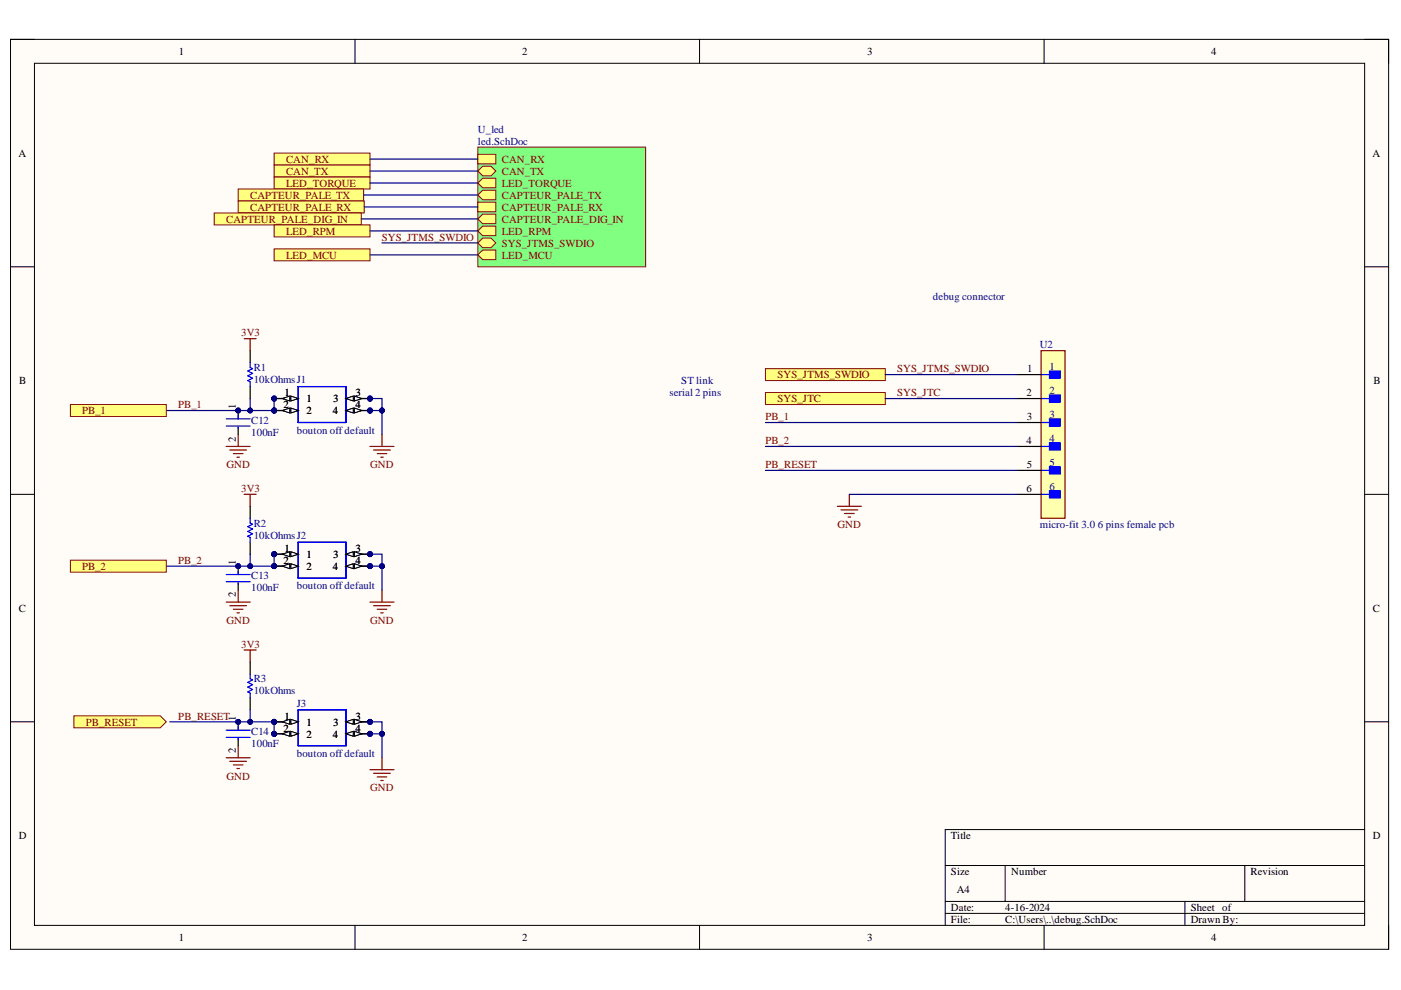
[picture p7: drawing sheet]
<svg xmlns="http://www.w3.org/2000/svg" width="297mm" height="210mm" viewBox="0 0 297 210" stroke-linecap="round" stroke-linejoin="round" font-family="sans-serif">
<defs><g id="words">
<g font-size="2.3">
<text x="37.9" y="11.7">1</text>
<text x="110.7" y="11.7">2</text>
<text x="183.9" y="11.7">3</text>
<text x="256.8" y="11.7">4</text>
<text x="3.9" y="33.3">A</text>
<text x="291" y="33.3">A</text>
<text x="4.1" y="81.5">B</text>
<text x="60.3" y="84">1</text>
<text x="75.4" y="84">3</text>
<text x="217.6" y="84">2</text>
<text x="217.8" y="78.9">1</text>
<text x="291.2" y="81.5">B</text>
<text x="50" y="86.8" transform="rotate(-90 50 86.8)">1</text>
<text x="60.1" y="86.5">2</text>
<text x="65" y="85.3">1</text>
<text x="65" y="87.8">2</text>
<text x="70.5" y="87.8">4</text>
<text x="70.6" y="85.3">3</text>
<text x="75.4" y="86.5">4</text>
<text x="217.7" y="89.1">3</text>
<text x="50" y="93.7" transform="rotate(-90 50 93.7)">2</text>
<text x="217.6" y="94.2">4</text>
<text x="217.7" y="99.3">5</text>
<text x="217.6" y="104.4">6</text>
<text x="50" y="119.8" transform="rotate(-90 50 119.8)">1</text>
<text x="60.1" y="119.6">2</text>
<text x="60.3" y="117">1</text>
<text x="65" y="118.3">1</text>
<text x="70.6" y="118.3">3</text>
<text x="75.4" y="117">3</text>
<text x="75.4" y="119.6">4</text>
<text x="65" y="120.8">2</text>
<text x="70.5" y="120.8">4</text>
<text x="4" y="129.7">C</text>
<text x="50" y="126.7" transform="rotate(-90 50 126.7)">2</text>
<text x="291.1" y="129.7">C</text>
<text x="50" y="152.8" transform="rotate(-90 50 152.8)">1</text>
<text x="60.1" y="155.1">2</text>
<text x="60.3" y="152.6">1</text>
<text x="65" y="153.9">1</text>
<text x="70.6" y="153.9">3</text>
<text x="75.4" y="152.6">3</text>
<text x="75.4" y="155.1">4</text>
<text x="50" y="159.7" transform="rotate(-90 50 159.7)">2</text>
<text x="65" y="156.4">2</text>
<text x="70.5" y="156.4">4</text>
<text x="4" y="178">D</text>
<text x="201.6" y="178">Title</text>
<text x="291.1" y="178">D</text>
<text x="201.6" y="185.6">Size</text>
<text x="214.4" y="185.6">Number</text>
<text x="265.1" y="185.6">Revision</text>
<text x="202.9" y="189.4">A4</text>
<text x="201.6" y="193.2">Date:</text>
<text x="201.6" y="195.7">File:</text>
<text x="213.1" y="193.2">4-16-2024</text>
<text x="213.1" y="195.7">C:\Users\..\debug.SchDoc</text>
<text x="252.4" y="193.2">Sheet of</text>
<text x="252.4" y="195.7">Drawn By:</text>
<text x="37.9" y="199.5">1</text>
<text x="110.7" y="199.5">2</text>
<text x="183.9" y="199.5">3</text>
<text x="256.8" y="199.5">4</text>
</g>
<g font-size="2.3" fill="#000080">
<text x="101.3" y="28.1">U_led</text>
<text x="101.3" y="30.8">led.SchDoc</text>
<text x="197.8" y="63.7">debug connector</text>
<text x="220.5" y="73.8">U2</text>
<text x="53.8" y="78.7">R1</text>
<text x="53.8" y="81.2">10kOhmsJ1</text>
<text x="141.9" y="84">serial 2 pins</text>
<text x="144.4" y="81.5">ST link</text>
<text x="222.5" y="78.4">1</text>
<text x="222.5" y="83.5">2</text>
<text x="53.3" y="89.9">C12</text>
<text x="222.5" y="88.5">3</text>
<text x="53.3" y="92.4">100nF</text>
<text x="62.9" y="91.9">bouton offdefault</text>
<text x="222.5" y="93.7">4</text>
<text x="222.5" y="98.8">5</text>
<text x="222.5" y="103.8">6</text>
<text x="53.8" y="111.7">R2</text>
<text x="220.5" y="112">micro-fit 3.0</text>
<text x="232.7" y="112">6 pins female pcb</text>
<text x="53.8" y="114.2">10kOhmsJ2</text>
<text x="53.3" y="122.9">C13</text>
<text x="53.3" y="125.4">100nF</text>
<text x="62.9" y="124.9">bouton offdefault</text>
<text x="53.8" y="144.7">R3</text>
<text x="53.8" y="147.2">10kOhms</text>
<text x="62.9" y="149.8">J3</text>
<text x="53.3" y="155.9">C14</text>
<text x="53.3" y="158.4">100nF</text>
<text x="62.9" y="160.5">bouton offdefault</text>
</g>
<g font-size="2.3" fill="#800000">
<text x="60.6" y="34.6">CAN_RX</text>
<text x="106.4" y="34.6">CAN_RX</text>
<text x="60.6" y="37.1">CAN_TX</text>
<text x="60.6" y="39.6">LED_TORQUE</text>
<text x="106.4" y="37.1">CAN_TX</text>
<text x="106.4" y="39.6">LED_TORQUE</text>
<text x="48" y="47.2">CAPTEUR_PALE_DIG_IN</text>
<text x="53" y="42.2">CAPTEUR_PALE_TX</text>
<text x="53" y="44.7">CAPTEUR_PALE_RX</text>
<text x="106.4" y="42.2">CAPTEUR_PALE_TX</text>
<text x="106.4" y="44.7">CAPTEUR_PALE_RX</text>
<text x="106.4" y="47.2">CAPTEUR_PALE_DIG_IN</text>
<text x="60.6" y="49.8">LED_RPM</text>
<text x="80.9" y="51">SYS_JTMS_SWDIO</text>
<text x="106.4" y="49.8">LED_RPM</text>
<text x="106.4" y="52.3">SYS_JTMS_SWDIO</text>
<text x="60.6" y="54.8">LED_MCU</text>
<text x="106.4" y="54.8">LED_MCU</text>
<text x="51.2" y="71.3">3V3</text>
<text x="164.8" y="80.2">SYS_JTMS_SWDIO</text>
<text x="190.2" y="78.9">SYS_JTMS_SWDIO</text>
<text x="190.2" y="84">SYS_JTC</text>
<text x="17.4" y="87.8">PB_1</text>
<text x="37.8" y="86.5">PB_1</text>
<text x="162.3" y="89.1">PB_1</text>
<text x="164.8" y="85.3">SYS_JTC</text>
<text x="162.3" y="94.2">PB_2</text>
<text x="48" y="99.3">GND</text>
<text x="78.5" y="99.3">GND</text>
<text x="162.3" y="99.3">PB_RESET</text>
<text x="51.2" y="104.4">3V3</text>
<text x="177.6" y="112">GND</text>
<text x="37.8" y="119.6">PB_2</text>
<text x="17.4" y="120.8">PB_2</text>
<text x="48" y="132.2">GND</text>
<text x="51.2" y="137.3">3V3</text>
<text x="78.5" y="132.2">GND</text>
<text x="18.2" y="153.9">PB_RESET</text>
<text x="37.8" y="152.6">PB_RESET</text>
<text x="48" y="165.3">GND</text>
<text x="78.5" y="167.8">GND</text>
</g>
</g></defs>
<path d="M2.2 8.3h292.2v193h-292.2z" fill-rule="evenodd" fill="#fffcf8"/>
<path d="M2.2 8.3h292.2v193h-292.2z" fill="none" stroke="#000" stroke-width=".21"/>
<path d="M7.3 13.4h282v182.8h-282z" fill-rule="evenodd" fill="#fffcf8"/>
<g fill="none" stroke="#000" stroke-width=".21">
<path d="M2.2 8.3h5.1M7.3 13.4h282v182.8h-282zM75.3 8.3v5.1M148.3 8.3v5.1M221.4 8.3v5.1M289.3 8.3h5.1v5.1M2.2 56.6h5.1M289.3 56.6h5.1M2.2 104.8h5.1M289.3 104.8h5.1M2.2 153h5.1M289.3 153h5.1"/>
<path d="M289.3 175.9h-88.9v20.3M75.3 196.2v5.1M148.3 196.2v5.1M200.4 183.5h88.9M200.4 191.1h88.9M200.4 193.7h88.9M213.1 183.5v7.6M221.4 196.2v5.1M251.2 191.1v5.1M263.9 183.5v7.6M294.4 196.2v5.1"/>
</g>
<path d="M101.3 31.2h35.6v25.4h-35.6z" fill-rule="evenodd" fill="#80ff80"/>
<path d="M101.3 31.2h35.6v25.4h-35.6z" fill="none" stroke="#800000" stroke-width=".21"/>
<path d="M101.3 32.7h3.8v2h-3.8z" fill-rule="evenodd" fill="#ffff80"/>
<path d="M101.3 32.7h3.8v2h-3.8z" fill="none" stroke="#800000" stroke-width=".21"/>
<path d="M101.3 36.3l1-1h1.8l1 1-1 1h-1.8z" fill-rule="evenodd" fill="#ffff80"/>
<path d="M101.3 36.3l1-1h1.8l1 1-1 1h-1.8z" fill="none" stroke="#800000" stroke-width=".21"/>
<path d="M101.3 38.8l1-1h2.8v2h-2.8z" fill-rule="evenodd" fill="#ffff80"/>
<path d="M101.3 38.8l1-1h2.8v2h-2.8z" fill="none" stroke="#800000" stroke-width=".21"/>
<path d="M101.3 41.3l1-1h2.8v2.1h-2.8z" fill-rule="evenodd" fill="#ffff80"/>
<path d="M101.3 41.3l1-1h2.8v2.1h-2.8z" fill="none" stroke="#800000" stroke-width=".21"/>
<path d="M101.3 42.9h3.8v2h-3.8z" fill-rule="evenodd" fill="#ffff80"/>
<path d="M101.3 42.9h3.8v2h-3.8z" fill="none" stroke="#800000" stroke-width=".21"/>
<path d="M101.3 46.4l1-1h2.8v2h-2.8z" fill-rule="evenodd" fill="#ffff80"/>
<path d="M101.3 46.4l1-1h2.8v2h-2.8z" fill="none" stroke="#800000" stroke-width=".21"/>
<path d="M101.3 49l1-1.1h2.8v2.1h-2.8z" fill-rule="evenodd" fill="#ffff80"/>
<path d="M101.3 49l1-1.1h2.8v2.1h-2.8z" fill="none" stroke="#800000" stroke-width=".21"/>
<path d="M101.3 51.5l1-1h1.8l1 1-1 1h-1.8z" fill-rule="evenodd" fill="#ffff80"/>
<path d="M101.3 51.5l1-1h1.8l1 1-1 1h-1.8z" fill="none" stroke="#800000" stroke-width=".21"/>
<path d="M101.3 54l1-1h2.8v2.1h-2.8z" fill-rule="evenodd" fill="#ffff80"/>
<path d="M101.3 54l1-1h2.8v2.1h-2.8z" fill="none" stroke="#800000" stroke-width=".21"/>
<path d="M51.8 137.8h2.5M53 137.8v2.5M50.5 158.1v2.6M48 160.7h5M48.7 161.4h3.6M49.5 162.2h2M50.2 162.9h.6" fill="none" stroke="#800000" stroke-width=".25"/>
<circle cx="50.5" cy="153" r=".51" fill="#000080"/>
<circle cx="50.5" cy="153" r=".51" fill="none" stroke="#000080" stroke-width=".21"/>
<path d="M50.5 153v1.8" fill="none" stroke="#000" stroke-width=".25"/>
<circle cx="50.5" cy="153" r=".51" fill="#000080"/>
<circle cx="50.5" cy="153" r=".51" fill="none" stroke="#000080" stroke-width=".21"/>
<path d="M50.5 156.6v1.5" fill="none" stroke="#000" stroke-width=".25"/>
<path d="M48 154.8h5M48 156.3h5M50.5 154.1v.7M50.5 156.6v.3" fill="none" stroke="#00f" stroke-width=".25"/>
<circle cx="58.1" cy="153" r=".51" fill="#000080"/>
<circle cx="58.1" cy="153" r=".51" fill="none" stroke="#000080" stroke-width=".21"/>
<circle cx="78.4" cy="153" r=".51" fill="#000080"/>
<circle cx="78.4" cy="153" r=".51" fill="none" stroke="#000080" stroke-width=".21"/>
<circle cx="58.1" cy="155.6" r=".51" fill="#000080"/>
<circle cx="58.1" cy="155.6" r=".51" fill="none" stroke="#000080" stroke-width=".21"/>
<circle cx="78.4" cy="155.6" r=".51" fill="#000080"/>
<circle cx="78.4" cy="155.6" r=".51" fill="none" stroke="#000080" stroke-width=".21"/>
<circle cx="58.1" cy="153" r=".51" fill="#000080"/>
<circle cx="58.1" cy="153" r=".51" fill="none" stroke="#000080" stroke-width=".21"/>
<circle cx="78.4" cy="153" r=".51" fill="#000080"/>
<circle cx="78.4" cy="153" r=".51" fill="none" stroke="#000080" stroke-width=".21"/>
<circle cx="58.1" cy="155.6" r=".51" fill="#000080"/>
<circle cx="58.1" cy="155.6" r=".51" fill="none" stroke="#000080" stroke-width=".21"/>
<circle cx="78.4" cy="155.6" r=".51" fill="#000080"/>
<circle cx="78.4" cy="155.6" r=".51" fill="none" stroke="#000080" stroke-width=".21"/>
<path d="M63.2 150.5h10.2v7.6h-10.2z" fill="none" stroke="#00f" stroke-width=".25"/>
<path d="M58.1 153h5.1" fill="none" stroke="#000" stroke-width=".25"/>
<path d="M61.7 152.5l1.5 .5-1.5 .6z" fill="#f8fcff"/>
<path d="M61.7 152.5l1.5 .5-1.5 .6z" fill="none" stroke="#000" stroke-width=".21"/>
<path d="M59.9 153l1.5-.5v1.1z" fill="#f8fcff"/>
<path d="M59.9 153l1.5-.5v1.1z" fill="none" stroke="#000" stroke-width=".21"/>
<circle cx="58.1" cy="153" r=".51" fill="#000080"/>
<circle cx="58.1" cy="153" r=".51" fill="none" stroke="#000080" stroke-width=".21"/>
<path d="M73.4 153h5" fill="none" stroke="#000" stroke-width=".25"/>
<path d="M73.4 153l1.5-.5v1.1z" fill="#f8fcff"/>
<path d="M73.4 153l1.5-.5v1.1z" fill="none" stroke="#000" stroke-width=".21"/>
<path d="M75.1 152.5l1.6 .5-1.6 .6z" fill="#f8fcff"/>
<path d="M75.1 152.5l1.6 .5-1.6 .6z" fill="none" stroke="#000" stroke-width=".21"/>
<circle cx="78.4" cy="153" r=".51" fill="#000080"/>
<circle cx="78.4" cy="153" r=".51" fill="none" stroke="#000080" stroke-width=".21"/>
<path d="M58.1 155.6h5.1" fill="none" stroke="#000" stroke-width=".25"/>
<path d="M61.7 155.1l1.5 .5-1.5 .5z" fill="#f8fcff"/>
<path d="M61.7 155.1l1.5 .5-1.5 .5z" fill="none" stroke="#000" stroke-width=".21"/>
<path d="M59.9 155.6l1.5-.5v1z" fill="#f8fcff"/>
<path d="M59.9 155.6l1.5-.5v1z" fill="none" stroke="#000" stroke-width=".21"/>
<circle cx="58.1" cy="155.6" r=".51" fill="#000080"/>
<circle cx="58.1" cy="155.6" r=".51" fill="none" stroke="#000080" stroke-width=".21"/>
<path d="M73.4 155.6h5" fill="none" stroke="#000" stroke-width=".25"/>
<path d="M73.4 155.6l1.5-.5v1z" fill="#f8fcff"/>
<path d="M73.4 155.6l1.5-.5v1z" fill="none" stroke="#000" stroke-width=".21"/>
<path d="M75.1 155.1l1.6 .5-1.6 .5z" fill="#f8fcff"/>
<path d="M75.1 155.1l1.6 .5-1.6 .5z" fill="none" stroke="#000" stroke-width=".21"/>
<circle cx="78.4" cy="155.6" r=".51" fill="#000080"/>
<circle cx="78.4" cy="155.6" r=".51" fill="none" stroke="#000080" stroke-width=".21"/>
<path d="M63.2 150.5h10.2v7.6h-10.2z" fill="none" stroke="#00f" stroke-width=".25"/>
<path d="M58.1 153h5.1" fill="none" stroke="#000" stroke-width=".25"/>
<path d="M61.7 152.5l1.5 .5-1.5 .6z" fill="#f8fcff"/>
<path d="M61.7 152.5l1.5 .5-1.5 .6z" fill="none" stroke="#000" stroke-width=".21"/>
<path d="M59.9 153l1.5-.5v1.1z" fill="#f8fcff"/>
<path d="M59.9 153l1.5-.5v1.1z" fill="none" stroke="#000" stroke-width=".21"/>
<circle cx="58.1" cy="153" r=".51" fill="#000080"/>
<circle cx="58.1" cy="153" r=".51" fill="none" stroke="#000080" stroke-width=".21"/>
<path d="M73.4 153h5" fill="none" stroke="#000" stroke-width=".25"/>
<path d="M73.4 153l1.5-.5v1.1z" fill="#f8fcff"/>
<path d="M73.4 153l1.5-.5v1.1z" fill="none" stroke="#000" stroke-width=".21"/>
<path d="M75.1 152.5l1.6 .5-1.6 .6z" fill="#f8fcff"/>
<path d="M75.1 152.5l1.6 .5-1.6 .6z" fill="none" stroke="#000" stroke-width=".21"/>
<circle cx="78.4" cy="153" r=".51" fill="#000080"/>
<circle cx="78.4" cy="153" r=".51" fill="none" stroke="#000080" stroke-width=".21"/>
<path d="M58.1 155.6h5.1" fill="none" stroke="#000" stroke-width=".25"/>
<path d="M61.7 155.1l1.5 .5-1.5 .5z" fill="#f8fcff"/>
<path d="M61.7 155.1l1.5 .5-1.5 .5z" fill="none" stroke="#000" stroke-width=".21"/>
<path d="M59.9 155.6l1.5-.5v1z" fill="#f8fcff"/>
<path d="M59.9 155.6l1.5-.5v1z" fill="none" stroke="#000" stroke-width=".21"/>
<circle cx="58.1" cy="155.6" r=".51" fill="#000080"/>
<circle cx="58.1" cy="155.6" r=".51" fill="none" stroke="#000080" stroke-width=".21"/>
<path d="M73.4 155.6h5" fill="none" stroke="#000" stroke-width=".25"/>
<path d="M73.4 155.6l1.5-.5v1z" fill="#f8fcff"/>
<path d="M73.4 155.6l1.5-.5v1z" fill="none" stroke="#000" stroke-width=".21"/>
<path d="M75.1 155.1l1.6 .5-1.6 .5z" fill="#f8fcff"/>
<path d="M75.1 155.1l1.6 .5-1.6 .5z" fill="none" stroke="#000" stroke-width=".21"/>
<circle cx="78.4" cy="155.6" r=".51" fill="#000080"/>
<circle cx="78.4" cy="155.6" r=".51" fill="none" stroke="#000080" stroke-width=".21"/>
<path d="M51.8 104.8h2.5M53 104.8v2.5M48 127.7h5M48.7 128.4h3.6M49.5 129.2h2M50.2 129.9h.6M50.5 125.1v2.6M78.4 163.2h5.1M79.2 164h3.6M80 164.7h2M80.7 165.5h.5M81 160.7v2.5" fill="none" stroke="#800000" stroke-width=".25"/>
<circle cx="50.5" cy="120" r=".51" fill="#000080"/>
<circle cx="50.5" cy="120" r=".51" fill="none" stroke="#000080" stroke-width=".21"/>
<path d="M50.5 120v1.8" fill="none" stroke="#000" stroke-width=".25"/>
<circle cx="50.5" cy="120" r=".51" fill="#000080"/>
<circle cx="50.5" cy="120" r=".51" fill="none" stroke="#000080" stroke-width=".21"/>
<path d="M50.5 123.6v1.5" fill="none" stroke="#000" stroke-width=".25"/>
<path d="M48 121.8h5M48 123.3h5M50.5 121.1v.7M50.5 123.6v.3" fill="none" stroke="#00f" stroke-width=".25"/>
<circle cx="58.1" cy="117.5" r=".51" fill="#000080"/>
<circle cx="58.1" cy="117.5" r=".51" fill="none" stroke="#000080" stroke-width=".21"/>
<circle cx="78.4" cy="117.5" r=".51" fill="#000080"/>
<circle cx="78.4" cy="117.5" r=".51" fill="none" stroke="#000080" stroke-width=".21"/>
<circle cx="58.1" cy="120" r=".51" fill="#000080"/>
<circle cx="58.1" cy="120" r=".51" fill="none" stroke="#000080" stroke-width=".21"/>
<circle cx="78.4" cy="120" r=".51" fill="#000080"/>
<circle cx="78.4" cy="120" r=".51" fill="none" stroke="#000080" stroke-width=".21"/>
<circle cx="58.1" cy="117.5" r=".51" fill="#000080"/>
<circle cx="58.1" cy="117.5" r=".51" fill="none" stroke="#000080" stroke-width=".21"/>
<circle cx="78.4" cy="117.5" r=".51" fill="#000080"/>
<circle cx="78.4" cy="117.5" r=".51" fill="none" stroke="#000080" stroke-width=".21"/>
<circle cx="58.1" cy="120" r=".51" fill="#000080"/>
<circle cx="58.1" cy="120" r=".51" fill="none" stroke="#000080" stroke-width=".21"/>
<circle cx="78.4" cy="120" r=".51" fill="#000080"/>
<circle cx="78.4" cy="120" r=".51" fill="none" stroke="#000080" stroke-width=".21"/>
<path d="M63.2 115h10.2v7.6h-10.2z" fill="none" stroke="#00f" stroke-width=".25"/>
<path d="M58.1 117.5h5.1" fill="none" stroke="#000" stroke-width=".25"/>
<path d="M61.7 117l1.5 .5-1.5 .5z" fill="#f8fcff"/>
<path d="M61.7 117l1.5 .5-1.5 .5z" fill="none" stroke="#000" stroke-width=".21"/>
<path d="M59.9 117.5l1.5-.5v1z" fill="#f8fcff"/>
<path d="M59.9 117.5l1.5-.5v1z" fill="none" stroke="#000" stroke-width=".21"/>
<circle cx="58.1" cy="117.5" r=".51" fill="#000080"/>
<circle cx="58.1" cy="117.5" r=".51" fill="none" stroke="#000080" stroke-width=".21"/>
<path d="M73.4 117.5h5" fill="none" stroke="#000" stroke-width=".25"/>
<path d="M73.4 117.5l1.5-.5v1z" fill="#f8fcff"/>
<path d="M73.4 117.5l1.5-.5v1z" fill="none" stroke="#000" stroke-width=".21"/>
<path d="M75.1 117l1.6 .5-1.6 .5z" fill="#f8fcff"/>
<path d="M75.1 117l1.6 .5-1.6 .5z" fill="none" stroke="#000" stroke-width=".21"/>
<circle cx="78.4" cy="117.5" r=".51" fill="#000080"/>
<circle cx="78.4" cy="117.5" r=".51" fill="none" stroke="#000080" stroke-width=".21"/>
<path d="M58.1 120h5.1" fill="none" stroke="#000" stroke-width=".25"/>
<path d="M61.7 119.5l1.5 .5-1.5 .5z" fill="#f8fcff"/>
<path d="M61.7 119.5l1.5 .5-1.5 .5z" fill="none" stroke="#000" stroke-width=".21"/>
<path d="M59.9 120l1.5-.5v1z" fill="#f8fcff"/>
<path d="M59.9 120l1.5-.5v1z" fill="none" stroke="#000" stroke-width=".21"/>
<circle cx="58.1" cy="120" r=".51" fill="#000080"/>
<circle cx="58.1" cy="120" r=".51" fill="none" stroke="#000080" stroke-width=".21"/>
<path d="M73.4 120h5" fill="none" stroke="#000" stroke-width=".25"/>
<path d="M73.4 120l1.5-.5v1z" fill="#f8fcff"/>
<path d="M73.4 120l1.5-.5v1z" fill="none" stroke="#000" stroke-width=".21"/>
<path d="M75.1 119.5l1.6 .5-1.6 .5z" fill="#f8fcff"/>
<path d="M75.1 119.5l1.6 .5-1.6 .5z" fill="none" stroke="#000" stroke-width=".21"/>
<circle cx="78.4" cy="120" r=".51" fill="#000080"/>
<circle cx="78.4" cy="120" r=".51" fill="none" stroke="#000080" stroke-width=".21"/>
<path d="M63.2 115h10.2v7.6h-10.2z" fill="none" stroke="#00f" stroke-width=".25"/>
<path d="M58.1 117.5h5.1" fill="none" stroke="#000" stroke-width=".25"/>
<path d="M61.7 117l1.5 .5-1.5 .5z" fill="#f8fcff"/>
<path d="M61.7 117l1.5 .5-1.5 .5z" fill="none" stroke="#000" stroke-width=".21"/>
<path d="M59.9 117.5l1.5-.5v1z" fill="#f8fcff"/>
<path d="M59.9 117.5l1.5-.5v1z" fill="none" stroke="#000" stroke-width=".21"/>
<circle cx="58.1" cy="117.5" r=".51" fill="#000080"/>
<circle cx="58.1" cy="117.5" r=".51" fill="none" stroke="#000080" stroke-width=".21"/>
<path d="M73.4 117.5h5" fill="none" stroke="#000" stroke-width=".25"/>
<path d="M73.4 117.5l1.5-.5v1z" fill="#f8fcff"/>
<path d="M73.4 117.5l1.5-.5v1z" fill="none" stroke="#000" stroke-width=".21"/>
<path d="M75.1 117l1.6 .5-1.6 .5z" fill="#f8fcff"/>
<path d="M75.1 117l1.6 .5-1.6 .5z" fill="none" stroke="#000" stroke-width=".21"/>
<circle cx="78.4" cy="117.5" r=".51" fill="#000080"/>
<circle cx="78.4" cy="117.5" r=".51" fill="none" stroke="#000080" stroke-width=".21"/>
<path d="M58.1 120h5.1" fill="none" stroke="#000" stroke-width=".25"/>
<path d="M61.7 119.5l1.5 .5-1.5 .5z" fill="#f8fcff"/>
<path d="M61.7 119.5l1.5 .5-1.5 .5z" fill="none" stroke="#000" stroke-width=".21"/>
<path d="M59.9 120l1.5-.5v1z" fill="#f8fcff"/>
<path d="M59.9 120l1.5-.5v1z" fill="none" stroke="#000" stroke-width=".21"/>
<circle cx="58.1" cy="120" r=".51" fill="#000080"/>
<circle cx="58.1" cy="120" r=".51" fill="none" stroke="#000080" stroke-width=".21"/>
<path d="M73.4 120h5" fill="none" stroke="#000" stroke-width=".25"/>
<path d="M73.4 120l1.5-.5v1z" fill="#f8fcff"/>
<path d="M73.4 120l1.5-.5v1z" fill="none" stroke="#000" stroke-width=".21"/>
<path d="M75.1 119.5l1.6 .5-1.6 .5z" fill="#f8fcff"/>
<path d="M75.1 119.5l1.6 .5-1.6 .5z" fill="none" stroke="#000" stroke-width=".21"/>
<circle cx="78.4" cy="120" r=".51" fill="#000080"/>
<circle cx="78.4" cy="120" r=".51" fill="none" stroke="#000080" stroke-width=".21"/>
<path d="M51.8 71.8h2.5M53 71.8v2.5M48 94.7h5M48.7 95.4h3.6M49.5 96.2h2M50.2 96.9h.6M50.5 92.1v2.6M78.4 127.7h5.1M79.2 128.4h3.6M80 129.2h2M80.7 129.9h.5M81 125.1v2.6" fill="none" stroke="#800000" stroke-width=".25"/>
<circle cx="50.5" cy="87" r=".51" fill="#000080"/>
<circle cx="50.5" cy="87" r=".51" fill="none" stroke="#000080" stroke-width=".21"/>
<path d="M50.5 87v1.8" fill="none" stroke="#000" stroke-width=".25"/>
<circle cx="50.5" cy="87" r=".51" fill="#000080"/>
<circle cx="50.5" cy="87" r=".51" fill="none" stroke="#000080" stroke-width=".21"/>
<path d="M50.5 90.6v1.5" fill="none" stroke="#000" stroke-width=".25"/>
<path d="M48 88.8h5M48 90.3h5M50.5 88.1v.7M50.5 90.6v.2" fill="none" stroke="#00f" stroke-width=".25"/>
<circle cx="58.1" cy="84.5" r=".51" fill="#000080"/>
<circle cx="58.1" cy="84.5" r=".51" fill="none" stroke="#000080" stroke-width=".21"/>
<circle cx="78.4" cy="84.5" r=".51" fill="#000080"/>
<circle cx="78.4" cy="84.5" r=".51" fill="none" stroke="#000080" stroke-width=".21"/>
<circle cx="58.1" cy="87" r=".51" fill="#000080"/>
<circle cx="58.1" cy="87" r=".51" fill="none" stroke="#000080" stroke-width=".21"/>
<circle cx="78.4" cy="87" r=".51" fill="#000080"/>
<circle cx="78.4" cy="87" r=".51" fill="none" stroke="#000080" stroke-width=".21"/>
<circle cx="58.1" cy="84.5" r=".51" fill="#000080"/>
<circle cx="58.1" cy="84.5" r=".51" fill="none" stroke="#000080" stroke-width=".21"/>
<circle cx="78.4" cy="84.5" r=".51" fill="#000080"/>
<circle cx="78.4" cy="84.5" r=".51" fill="none" stroke="#000080" stroke-width=".21"/>
<circle cx="58.1" cy="87" r=".51" fill="#000080"/>
<circle cx="58.1" cy="87" r=".51" fill="none" stroke="#000080" stroke-width=".21"/>
<circle cx="78.4" cy="87" r=".51" fill="#000080"/>
<circle cx="78.4" cy="87" r=".51" fill="none" stroke="#000080" stroke-width=".21"/>
<path d="M63.2 82h10.2v7.6h-10.2z" fill="none" stroke="#00f" stroke-width=".25"/>
<path d="M58.1 84.5h5.1" fill="none" stroke="#000" stroke-width=".25"/>
<path d="M61.7 84l1.5 .5-1.5 .5z" fill="#f8fcff"/>
<path d="M61.7 84l1.5 .5-1.5 .5z" fill="none" stroke="#000" stroke-width=".21"/>
<path d="M59.9 84.5l1.5-.5v1z" fill="#f8fcff"/>
<path d="M59.9 84.5l1.5-.5v1z" fill="none" stroke="#000" stroke-width=".21"/>
<circle cx="58.1" cy="84.5" r=".51" fill="#000080"/>
<circle cx="58.1" cy="84.5" r=".51" fill="none" stroke="#000080" stroke-width=".21"/>
<path d="M73.4 84.5h5" fill="none" stroke="#000" stroke-width=".25"/>
<path d="M73.4 84.5l1.5-.5v1z" fill="#f8fcff"/>
<path d="M73.4 84.5l1.5-.5v1z" fill="none" stroke="#000" stroke-width=".21"/>
<path d="M75.1 84l1.6 .5-1.6 .5z" fill="#f8fcff"/>
<path d="M75.1 84l1.6 .5-1.6 .5z" fill="none" stroke="#000" stroke-width=".21"/>
<circle cx="78.4" cy="84.5" r=".51" fill="#000080"/>
<circle cx="78.4" cy="84.5" r=".51" fill="none" stroke="#000080" stroke-width=".21"/>
<path d="M58.1 87h5.1" fill="none" stroke="#000" stroke-width=".25"/>
<path d="M61.7 86.5l1.5 .5-1.5 .5z" fill="#f8fcff"/>
<path d="M61.7 86.5l1.5 .5-1.5 .5z" fill="none" stroke="#000" stroke-width=".21"/>
<path d="M59.9 87l1.5-.5v1z" fill="#f8fcff"/>
<path d="M59.9 87l1.5-.5v1z" fill="none" stroke="#000" stroke-width=".21"/>
<circle cx="58.1" cy="87" r=".51" fill="#000080"/>
<circle cx="58.1" cy="87" r=".51" fill="none" stroke="#000080" stroke-width=".21"/>
<path d="M73.4 87h5" fill="none" stroke="#000" stroke-width=".25"/>
<path d="M73.4 87l1.5-.5v1z" fill="#f8fcff"/>
<path d="M73.4 87l1.5-.5v1z" fill="none" stroke="#000" stroke-width=".21"/>
<path d="M75.1 86.5l1.6 .5-1.6 .5z" fill="#f8fcff"/>
<path d="M75.1 86.5l1.6 .5-1.6 .5z" fill="none" stroke="#000" stroke-width=".21"/>
<circle cx="78.4" cy="87" r=".51" fill="#000080"/>
<circle cx="78.4" cy="87" r=".51" fill="none" stroke="#000080" stroke-width=".21"/>
<path d="M63.2 82h10.2v7.6h-10.2z" fill="none" stroke="#00f" stroke-width=".25"/>
<path d="M58.1 84.5h5.1" fill="none" stroke="#000" stroke-width=".25"/>
<path d="M61.7 84l1.5 .5-1.5 .5z" fill="#f8fcff"/>
<path d="M61.7 84l1.5 .5-1.5 .5z" fill="none" stroke="#000" stroke-width=".21"/>
<path d="M59.9 84.5l1.5-.5v1z" fill="#f8fcff"/>
<path d="M59.9 84.5l1.5-.5v1z" fill="none" stroke="#000" stroke-width=".21"/>
<circle cx="58.1" cy="84.5" r=".51" fill="#000080"/>
<circle cx="58.1" cy="84.5" r=".51" fill="none" stroke="#000080" stroke-width=".21"/>
<path d="M73.4 84.5h5" fill="none" stroke="#000" stroke-width=".25"/>
<path d="M73.4 84.5l1.5-.5v1z" fill="#f8fcff"/>
<path d="M73.4 84.5l1.5-.5v1z" fill="none" stroke="#000" stroke-width=".21"/>
<path d="M75.1 84l1.6 .5-1.6 .5z" fill="#f8fcff"/>
<path d="M75.1 84l1.6 .5-1.6 .5z" fill="none" stroke="#000" stroke-width=".21"/>
<circle cx="78.4" cy="84.5" r=".51" fill="#000080"/>
<circle cx="78.4" cy="84.5" r=".51" fill="none" stroke="#000080" stroke-width=".21"/>
<path d="M58.1 87h5.1" fill="none" stroke="#000" stroke-width=".25"/>
<path d="M61.7 86.5l1.5 .5-1.5 .5z" fill="#f8fcff"/>
<path d="M61.7 86.5l1.5 .5-1.5 .5z" fill="none" stroke="#000" stroke-width=".21"/>
<path d="M59.9 87l1.5-.5v1z" fill="#f8fcff"/>
<path d="M59.9 87l1.5-.5v1z" fill="none" stroke="#000" stroke-width=".21"/>
<circle cx="58.1" cy="87" r=".51" fill="#000080"/>
<circle cx="58.1" cy="87" r=".51" fill="none" stroke="#000080" stroke-width=".21"/>
<path d="M73.4 87h5" fill="none" stroke="#000" stroke-width=".25"/>
<path d="M73.4 87l1.5-.5v1z" fill="#f8fcff"/>
<path d="M73.4 87l1.5-.5v1z" fill="none" stroke="#000" stroke-width=".21"/>
<path d="M75.1 86.5l1.6 .5-1.6 .5z" fill="#f8fcff"/>
<path d="M75.1 86.5l1.6 .5-1.6 .5z" fill="none" stroke="#000" stroke-width=".21"/>
<circle cx="78.4" cy="87" r=".51" fill="#000080"/>
<circle cx="78.4" cy="87" r=".51" fill="none" stroke="#000080" stroke-width=".21"/>
<path d="M78.4 94.7h5.1M79.2 95.4h3.6M80 96.2h2M80.7 96.9h.5M81 92.1v2.6" fill="none" stroke="#800000" stroke-width=".25"/>
<path d="M53 74.3v2.6M53 82v2.5M53 107.3v2.6M53 115v2.5M53 140.3v2.6M53 148v2.5" fill="none" stroke="#000" stroke-width=".25"/>
<path d="M53 76.9v1l.5 .3-1 .5 1 .5-1 .5 1 .5-1 .5 .5 .2v1.1M53 109.9v1l.5 .3-1 .5 1 .5-1 .5 1 .5-1 .5 .5 .2v1.1M53 142.9v1l.5 .3-1 .5 1 .5-1 .5 1 .5-1 .5 .5 .3v1" fill="none" stroke="#00f" stroke-width=".25"/>
<path d="M220.7 74.4h5.1v35.5h-5.1z" fill-rule="evenodd" fill="#ffffb0"/>
<path d="M220.7 74.4h5.1v35.5h-5.1z" fill="none" stroke="#800000" stroke-width=".25"/>
<path d="M222.5 78.7h2.3v1.5h-2.3z" fill-rule="evenodd" fill="#00f"/>
<path d="M220.7 79.4h1.8M222.5 78.7h2.3v1.5h-2.3z" fill="none" stroke="#00f" stroke-width=".25"/>
<path d="M222.5 83.7h2.3v1.6h-2.3z" fill-rule="evenodd" fill="#00f"/>
<path d="M220.7 84.5h1.8M222.5 83.7h2.3v1.6h-2.3z" fill="none" stroke="#00f" stroke-width=".25"/>
<path d="M222.5 88.8h2.3v1.5h-2.3z" fill-rule="evenodd" fill="#00f"/>
<path d="M220.7 89.6h1.8M222.5 88.8h2.3v1.5h-2.3z" fill="none" stroke="#00f" stroke-width=".25"/>
<path d="M215.6 79.4h5.1M215.6 84.5h5.1M215.6 89.6h5.1" fill="none" stroke="#000" stroke-width=".25"/>
<path d="M222.5 93.9h2.3v1.5h-2.3z" fill-rule="evenodd" fill="#00f"/>
<path d="M220.7 94.7h1.8M222.5 93.9h2.3v1.5h-2.3z" fill="none" stroke="#00f" stroke-width=".25"/>
<path d="M215.6 94.7h5.1" fill="none" stroke="#000" stroke-width=".25"/>
<path d="M222.5 99h2.3v1.5h-2.3z" fill-rule="evenodd" fill="#00f"/>
<path d="M220.7 99.7h1.8M222.5 99h2.3v1.5h-2.3z" fill="none" stroke="#00f" stroke-width=".25"/>
<path d="M215.6 99.7h5.1" fill="none" stroke="#000" stroke-width=".25"/>
<path d="M222.5 104h2.3v1.6h-2.3z" fill-rule="evenodd" fill="#00f"/>
<path d="M220.7 104.8h1.8M222.5 104h2.3v1.6h-2.3z" fill="none" stroke="#00f" stroke-width=".25"/>
<path d="M215.6 104.8h5.1" fill="none" stroke="#000" stroke-width=".25"/>
<path d="M177.5 107.4h5.1M178.3 108.1h3.6M179.1 108.9h2M179.8 109.6h.5M180.1 104.8v2.6" fill="none" stroke="#800000" stroke-width=".25"/>
<path d="M58.1 32.5h20.3v2.5h-20.3z" fill-rule="evenodd" fill="#ffff80"/>
<path d="M58.1 32.5h20.3v2.5h-20.3z" fill="none" stroke="#800000" stroke-width=".21"/>
<path d="M58.1 35h20.3v2.5h-20.3z" fill-rule="evenodd" fill="#ffff80"/>
<path d="M58.1 35h20.3v2.5h-20.3z" fill="none" stroke="#800000" stroke-width=".21"/>
<path d="M58.1 37.5h20.3v2.6h-20.3z" fill-rule="evenodd" fill="#ffff80"/>
<path d="M58.1 37.5h20.3v2.6h-20.3z" fill="none" stroke="#800000" stroke-width=".21"/>
<path d="M50.5 40.1h26.6v2.5h-26.6z" fill-rule="evenodd" fill="#ffff80"/>
<path d="M50.5 40.1h26.6v2.5h-26.6z" fill="none" stroke="#800000" stroke-width=".21"/>
<path d="M162.3 78.2h25.4v2.5h-25.4z" fill-rule="evenodd" fill="#ffff80"/>
<path d="M162.3 78.2h25.4v2.5h-25.4z" fill="none" stroke="#800000" stroke-width=".21"/>
<path d="M162.3 83.2h25.4v2.6h-25.4z" fill-rule="evenodd" fill="#ffff80"/>
<path d="M162.3 83.2h25.4v2.6h-25.4z" fill="none" stroke="#800000" stroke-width=".21"/>
<path d="M50.5 42.6h26.7v2.6h-26.7z" fill-rule="evenodd" fill="#ffff80"/>
<path d="M50.5 42.6h26.7v2.6h-26.7z" fill="none" stroke="#800000" stroke-width=".21"/>
<path d="M45.4 45.2h31.2v2.5h-31.2z" fill-rule="evenodd" fill="#ffff80"/>
<path d="M45.4 45.2h31.2v2.5h-31.2z" fill="none" stroke="#800000" stroke-width=".21"/>
<path d="M58.1 47.7h20.3v2.5h-20.3z" fill-rule="evenodd" fill="#ffff80"/>
<path d="M58.1 47.7h20.3v2.5h-20.3z" fill="none" stroke="#800000" stroke-width=".21"/>
<path d="M58.1 52.8h20.3v2.5h-20.3z" fill-rule="evenodd" fill="#ffff80"/>
<path d="M58.1 52.8h20.3v2.5h-20.3z" fill="none" stroke="#800000" stroke-width=".21"/>
<path d="M81 155.6v5.1" fill="none" stroke="#000080" stroke-width=".25"/>
<circle cx="81" cy="155.6" r=".51" fill="#000080"/>
<circle cx="81" cy="155.6" r=".51" fill="none" stroke="#000080" stroke-width=".21"/>
<path d="M53 117.5v2.5h-17.7" fill="none" stroke="#000080" stroke-width=".25"/>
<circle cx="53" cy="120" r=".51" fill="#000080"/>
<circle cx="53" cy="120" r=".51" fill="none" stroke="#000080" stroke-width=".21"/>
<circle cx="50.5" cy="120" r=".51" fill="#000080"/>
<circle cx="50.5" cy="120" r=".51" fill="none" stroke="#000080" stroke-width=".21"/>
<path d="M53 120h5.1" fill="none" stroke="#000080" stroke-width=".25"/>
<circle cx="53" cy="120" r=".51" fill="#000080"/>
<circle cx="53" cy="120" r=".51" fill="none" stroke="#000080" stroke-width=".21"/>
<circle cx="58.1" cy="120" r=".51" fill="#000080"/>
<circle cx="58.1" cy="120" r=".51" fill="none" stroke="#000080" stroke-width=".21"/>
<path d="M58.1 117.5v2.5" fill="none" stroke="#000080" stroke-width=".25"/>
<circle cx="58.1" cy="120" r=".51" fill="#000080"/>
<circle cx="58.1" cy="120" r=".51" fill="none" stroke="#000080" stroke-width=".21"/>
<circle cx="58.1" cy="117.5" r=".51" fill="#000080"/>
<circle cx="58.1" cy="117.5" r=".51" fill="none" stroke="#000080" stroke-width=".21"/>
<path d="M81 120v5.1" fill="none" stroke="#000080" stroke-width=".25"/>
<circle cx="81" cy="120" r=".51" fill="#000080"/>
<circle cx="81" cy="120" r=".51" fill="none" stroke="#000080" stroke-width=".21"/>
<path d="M53 84.5v2.5h-17.7" fill="none" stroke="#000080" stroke-width=".25"/>
<circle cx="53" cy="87" r=".51" fill="#000080"/>
<circle cx="53" cy="87" r=".51" fill="none" stroke="#000080" stroke-width=".21"/>
<circle cx="50.5" cy="87" r=".51" fill="#000080"/>
<circle cx="50.5" cy="87" r=".51" fill="none" stroke="#000080" stroke-width=".21"/>
<path d="M53 87h5.1" fill="none" stroke="#000080" stroke-width=".25"/>
<circle cx="53" cy="87" r=".51" fill="#000080"/>
<circle cx="53" cy="87" r=".51" fill="none" stroke="#000080" stroke-width=".21"/>
<circle cx="58.1" cy="87" r=".51" fill="#000080"/>
<circle cx="58.1" cy="87" r=".51" fill="none" stroke="#000080" stroke-width=".21"/>
<path d="M58.1 84.5v2.5" fill="none" stroke="#000080" stroke-width=".25"/>
<circle cx="58.1" cy="87" r=".51" fill="#000080"/>
<circle cx="58.1" cy="87" r=".51" fill="none" stroke="#000080" stroke-width=".21"/>
<circle cx="58.1" cy="84.5" r=".51" fill="#000080"/>
<circle cx="58.1" cy="84.5" r=".51" fill="none" stroke="#000080" stroke-width=".21"/>
<path d="M81 87v5.1" fill="none" stroke="#000080" stroke-width=".25"/>
<circle cx="81" cy="87" r=".51" fill="#000080"/>
<circle cx="81" cy="87" r=".51" fill="none" stroke="#000080" stroke-width=".21"/>
<path d="M78.4 87h2.6" fill="none" stroke="#000080" stroke-width=".25"/>
<circle cx="81" cy="87" r=".51" fill="#000080"/>
<circle cx="81" cy="87" r=".51" fill="none" stroke="#000080" stroke-width=".21"/>
<circle cx="78.4" cy="87" r=".51" fill="#000080"/>
<circle cx="78.4" cy="87" r=".51" fill="none" stroke="#000080" stroke-width=".21"/>
<path d="M78.4 84.5h2.6v2.5" fill="none" stroke="#000080" stroke-width=".25"/>
<circle cx="81" cy="87" r=".51" fill="#000080"/>
<circle cx="81" cy="87" r=".51" fill="none" stroke="#000080" stroke-width=".21"/>
<circle cx="78.4" cy="84.5" r=".51" fill="#000080"/>
<circle cx="78.4" cy="84.5" r=".51" fill="none" stroke="#000080" stroke-width=".21"/>
<path d="M78.4 120h2.6" fill="none" stroke="#000080" stroke-width=".25"/>
<circle cx="81" cy="120" r=".51" fill="#000080"/>
<circle cx="81" cy="120" r=".51" fill="none" stroke="#000080" stroke-width=".21"/>
<circle cx="78.4" cy="120" r=".51" fill="#000080"/>
<circle cx="78.4" cy="120" r=".51" fill="none" stroke="#000080" stroke-width=".21"/>
<path d="M78.4 117.5h2.6v2.5" fill="none" stroke="#000080" stroke-width=".25"/>
<circle cx="81" cy="120" r=".51" fill="#000080"/>
<circle cx="81" cy="120" r=".51" fill="none" stroke="#000080" stroke-width=".21"/>
<circle cx="78.4" cy="117.5" r=".51" fill="#000080"/>
<circle cx="78.4" cy="117.5" r=".51" fill="none" stroke="#000080" stroke-width=".21"/>
<path d="M78.4 155.6h2.6" fill="none" stroke="#000080" stroke-width=".25"/>
<circle cx="81" cy="155.6" r=".51" fill="#000080"/>
<circle cx="81" cy="155.6" r=".51" fill="none" stroke="#000080" stroke-width=".21"/>
<circle cx="78.4" cy="155.6" r=".51" fill="#000080"/>
<circle cx="78.4" cy="155.6" r=".51" fill="none" stroke="#000080" stroke-width=".21"/>
<path d="M78.4 153h2.6v2.6" fill="none" stroke="#000080" stroke-width=".25"/>
<circle cx="81" cy="155.6" r=".51" fill="#000080"/>
<circle cx="81" cy="155.6" r=".51" fill="none" stroke="#000080" stroke-width=".21"/>
<circle cx="78.4" cy="153" r=".51" fill="#000080"/>
<circle cx="78.4" cy="153" r=".51" fill="none" stroke="#000080" stroke-width=".21"/>
<path d="M58.1 153v2.6" fill="none" stroke="#000080" stroke-width=".25"/>
<circle cx="58.1" cy="153" r=".51" fill="#000080"/>
<circle cx="58.1" cy="153" r=".51" fill="none" stroke="#000080" stroke-width=".21"/>
<circle cx="58.1" cy="155.6" r=".51" fill="#000080"/>
<circle cx="58.1" cy="155.6" r=".51" fill="none" stroke="#000080" stroke-width=".21"/>
<path d="M53 150.5v2.5" fill="none" stroke="#000080" stroke-width=".25"/>
<circle cx="53" cy="153" r=".51" fill="#000080"/>
<circle cx="53" cy="153" r=".51" fill="none" stroke="#000080" stroke-width=".21"/>
<path d="M187.7 84.5h27.9M180.1 104.8h35.5M36 153h22.1" fill="none" stroke="#000080" stroke-width=".25"/>
<circle cx="50.5" cy="153" r=".51" fill="#000080"/>
<circle cx="50.5" cy="153" r=".51" fill="none" stroke="#000080" stroke-width=".21"/>
<circle cx="53" cy="153" r=".51" fill="#000080"/>
<circle cx="53" cy="153" r=".51" fill="none" stroke="#000080" stroke-width=".21"/>
<circle cx="58.1" cy="153" r=".51" fill="#000080"/>
<circle cx="58.1" cy="153" r=".51" fill="none" stroke="#000080" stroke-width=".21"/>
<g fill="none" stroke="#000080" stroke-width=".25">
<path d="M78.4 33.7h22.9M78.4 36.3h22.9M78.4 38.8h22.9M76.6 46.4h24.7M77.1 41.3h24.2M77.2 43.9h24.1M78.4 49h22.9M78.4 54h22.9M81 51.5h20.3M187.7 79.4h27.9M162.3 89.6h53.3M162.3 94.7h53.3"/>
<path d="M162.3 99.7h53.3"/>
</g>
<path d="M14.9 85.8h20.4v2.5h-20.4z" fill-rule="evenodd" fill="#ffff80"/>
<path d="M14.9 85.8h20.4v2.5h-20.4z" fill="none" stroke="#800000" stroke-width=".21"/>
<path d="M14.9 118.8h20.4v2.5h-20.4z" fill-rule="evenodd" fill="#ffff80"/>
<path d="M14.9 118.8h20.4v2.5h-20.4z" fill="none" stroke="#800000" stroke-width=".21"/>
<path d="M15.7 151.8h18.3l1.3 1.2-1.3 1.3h-18.3z" fill-rule="evenodd" fill="#ffff80"/>
<path d="M15.7 151.8h18.3l1.3 1.2-1.3 1.3h-18.3z" fill="none" stroke="#800000" stroke-width=".21"/>
<use href="#words"/>
</svg>
